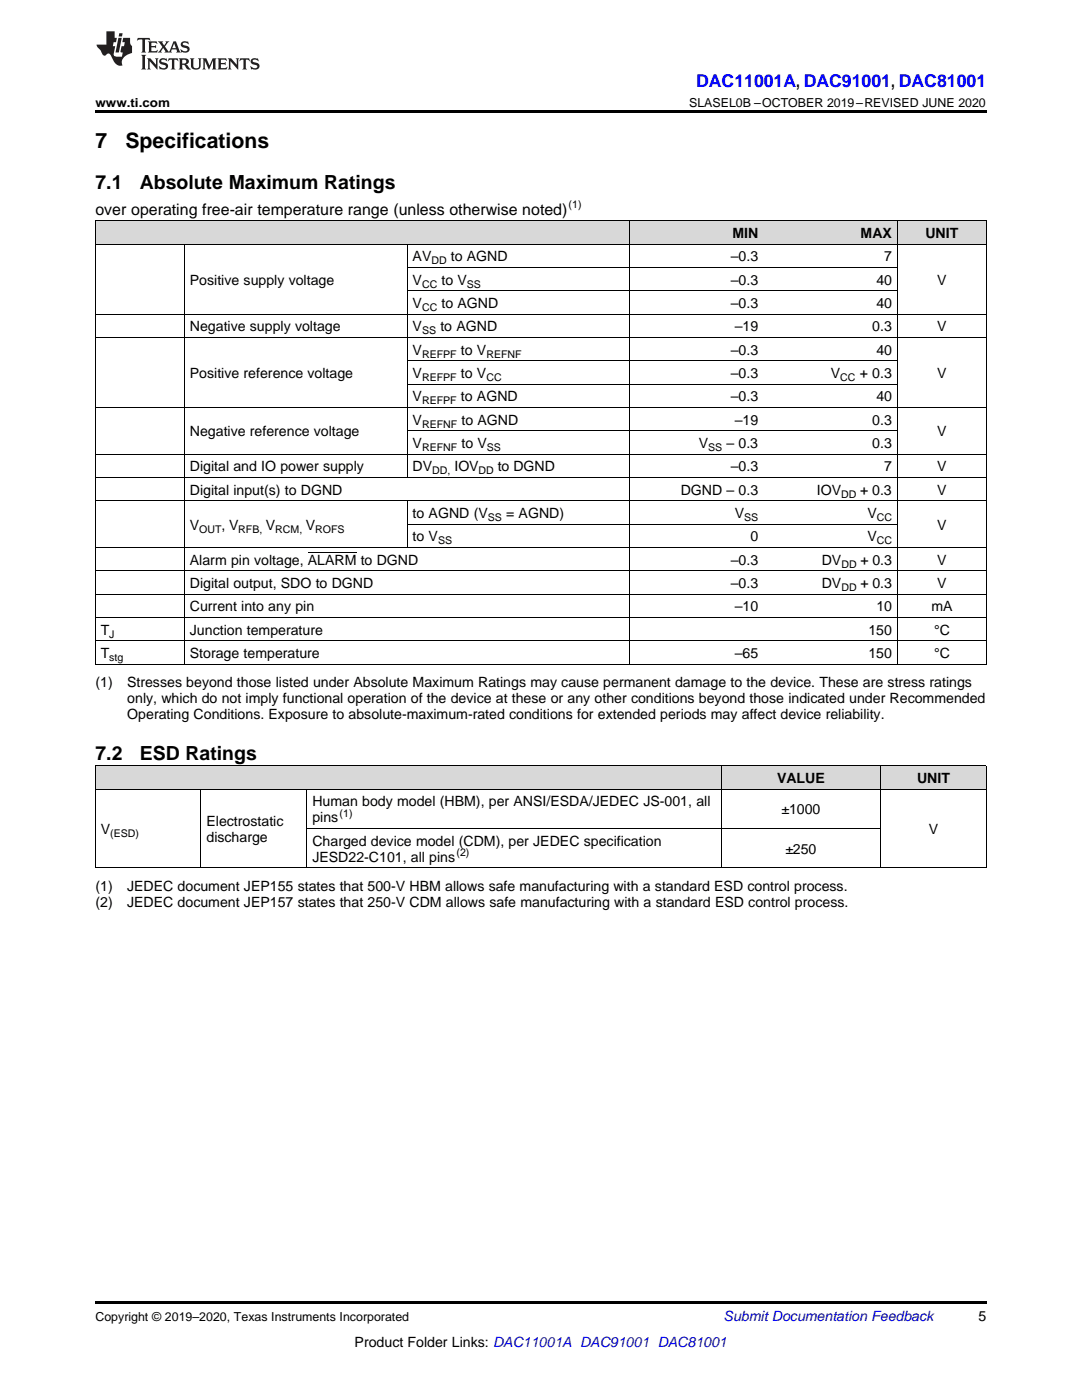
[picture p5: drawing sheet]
<svg xmlns="http://www.w3.org/2000/svg" width="216mm" height="279mm" viewBox="0 0 216 279" stroke-linecap="round" stroke-linejoin="round" font-family="sans-serif">
<defs><g id="words">
<g font-size="4.2">
<text x="19" y="29.6">7</text>
<text x="25" y="29.6">Specifications</text>
</g>
<g font-size="3.9">
<text x="19" y="37.7">7.1</text>
<text x="27.9" y="37.7">Absolute Maximum Ratings</text>
<text x="19" y="151.6">7.2</text>
<text x="27.9" y="151.6">ESD Ratings</text>
</g>
<text font-size="3.5" fill="#00f" x="138.9" y="17.3">DAC11001A, DAC91001, DAC81001</text>
<text font-size="3.2" x="19" y="42.9">over operating free-air temperature range (unless otherwise noted)</text>
<g font-size="2.8">
<text x="146.2" y="47.5">MIN</text>
<text x="171.7" y="47.5">MAX</text>
<text x="184.6" y="47.5">UNIT</text>
<text x="82.3" y="52.2">AV</text>
<text x="90" y="52.2">to AGND</text>
<text x="145.8" y="52.2">–0.3</text>
<text x="176.4" y="52.2">7</text>
<text x="37.9" y="56.8">Positive supply voltage</text>
<text x="82.3" y="56.8">V</text>
<text x="88.1" y="56.8">to V</text>
<text x="145.8" y="56.8">–0.3</text>
<text x="174.9" y="56.8">40</text>
<text x="187" y="56.8">V</text>
<text x="82.3" y="61.5">V</text>
<text x="88.1" y="61.5">to AGND</text>
<text x="145.8" y="61.5">–0.3</text>
<text x="174.9" y="61.5">40</text>
<text x="37.9" y="66.1">Negative supply voltage</text>
<text x="82.3" y="66.1">V</text>
<text x="82.3" y="70.8">V</text>
<text x="87.9" y="66.1">to AGND</text>
<text x="92" y="70.8">to V</text>
<text x="145.8" y="70.8">–0.3</text>
<text x="146.6" y="66.1">–19</text>
<text x="174.1" y="66.1">0.3</text>
<text x="174.9" y="70.8">40</text>
<text x="187" y="66.1">V</text>
<text x="37.9" y="75.5">Positive reference voltage</text>
<text x="82.3" y="75.5">V</text>
<text x="92" y="75.5">to V</text>
<text x="145.8" y="75.5">–0.3</text>
<text x="165.8" y="75.5">V</text>
<text x="171.6" y="75.5">+ 0.3</text>
<text x="187" y="75.5">V</text>
<text x="82.3" y="80.1">V</text>
<text x="92" y="80.1">to AGND</text>
<text x="145.8" y="80.1">–0.3</text>
<text x="174.9" y="80.1">40</text>
<text x="37.9" y="87.1">Negative reference voltage</text>
<text x="82.3" y="84.8">V</text>
<text x="82.3" y="89.4">V</text>
<text x="92.1" y="84.8">to AGND</text>
<text x="92.1" y="89.4">to V</text>
<text x="139.4" y="89.4">V</text>
<text x="145" y="89.4">– 0.3</text>
<text x="146.6" y="84.8">–19</text>
<text x="174.1" y="84.8">0.3</text>
<text x="174.1" y="89.4">0.3</text>
<text x="187" y="87.1">V</text>
<text x="37.9" y="94.1">Digital and IO power supply</text>
<text x="82.3" y="94.1">DV</text>
<text x="90.7" y="94.1">IOV</text>
<text x="99.3" y="94.1">to DGND</text>
<text x="145.8" y="94.1">–0.3</text>
<text x="176.4" y="94.1">7</text>
<text x="187" y="94.1">V</text>
<text x="37.9" y="98.7">Digital input(s) to DGND</text>
<text x="135.8" y="98.7">DGND – 0.3</text>
<text x="163" y="98.7">IOV</text>
<text x="171.6" y="98.7">+ 0.3</text>
<text x="187" y="98.7">V</text>
<text x="37.9" y="105.7">V</text>
<text x="44.2" y="105.7">, V</text>
<text x="53.1" y="105.7">V</text>
<text x="61" y="105.7">V</text>
<text x="82.3" y="103.4">to AGND (V</text>
<text x="101" y="103.4">= AGND)</text>
<text x="146.6" y="103.4">V</text>
<text x="173.1" y="103.4">V</text>
<text x="187" y="105.7">V</text>
<text x="37.9" y="112.7">Alarm pin voltage, ALARM to DGND</text>
<text x="82.3" y="108.1">to V</text>
<text x="145.8" y="112.7">–0.3</text>
<text x="149.8" y="108.1">0</text>
<text x="164" y="112.7">DV</text>
<text x="171.7" y="112.7">+ 0.3</text>
<text x="173.1" y="108.1">V</text>
<text x="187" y="112.7">V</text>
<text x="37.9" y="117.4">Digital output, SDO to DGND</text>
<text x="145.8" y="117.4">–0.3</text>
<text x="164" y="117.4">DV</text>
<text x="171.7" y="117.4">+ 0.3</text>
<text x="187" y="117.4">V</text>
<text x="37.9" y="122">Current into any pin</text>
<text x="146.6" y="122">–10</text>
<text x="174.9" y="122">10</text>
<text x="185.8" y="122">mA</text>
<text x="20.1" y="126.7">T</text>
<text x="20.1" y="131.3">T</text>
<text x="37.9" y="126.7">Junction temperature</text>
<text x="37.9" y="131.3">Storage temperature</text>
<text x="146.6" y="131.3">–65</text>
<text x="173.3" y="126.7">150</text>
<text x="173.3" y="131.3">150</text>
<text x="186.4" y="126.7">°C</text>
<text x="186.4" y="131.3">°C</text>
<text x="19" y="137.2">(1)</text>
<text x="25.4" y="137.2">Stresses beyond those listed under Absolute Maximum Ratings may cause permanent damage to the device. These are stress ratings</text>
<text x="25.4" y="140.4">only, which do not imply functional operation of the device at these or any other conditions beyond those indicated under Recommended</text>
<text x="25.4" y="143.5">Operating Conditions. Exposure to absolute-maximum-rated conditions for extended periods may affect device reliability.</text>
<text x="62.3" y="160.9">Human body model (HBM), per ANSI/ESDA/JEDEC JS-001, all</text>
<text x="155" y="156.3">VALUE</text>
<text x="183" y="156.3">UNIT</text>
<text x="20.1" y="166.4">V</text>
<text x="41.2" y="164.9">Electrostatic</text>
<text x="62.3" y="164.1">pins</text>
<text x="155.9" y="162.5">±1000</text>
<text x="185.3" y="166.4">V</text>
<text x="41.2" y="168">discharge</text>
<text x="62.3" y="168.8">Charged device model (CDM), per JEDEC specification</text>
<text x="62.3" y="171.9">JESD22-C101, all pins</text>
<text x="156.7" y="170.4">±250</text>
<text x="19" y="177.8">(1)</text>
<text x="25.4" y="177.8">JEDEC document JEP155 states that 500-V HBM allows safe manufacturing with a standard ESD control process.</text>
<text x="19" y="181">(2)</text>
<text x="25.4" y="181">JEDEC document JEP157 states that 250-V CDM allows safe manufacturing with a standard ESD control process.</text>
<text x="195.3" y="263.6">5</text>
<text x="70.8" y="268.9">Product Folder Links: DAC11001A DAC91001 DAC81001</text>
</g>
<text font-size="2.8" fill="#0000c8" x="144.4" y="263.6">Submit Documentation Feedback</text>
<g font-size="2.5">
<text x="19" y="21.4">www.ti.com</text>
<text x="137.5" y="21.4">SLASEL0B –OCTOBER 2019–REVISED JUNE 2020</text>
<text x="19" y="263.6">Copyright © 2019–2020, Texas Instruments Incorporated</text>
</g>
<g font-size="2.1">
<text x="113.5" y="41.6">(1)</text>
<text x="86.1" y="52.7">DD</text>
<text x="84.2" y="57.4">CC</text>
<text x="93.2" y="57.4">SS</text>
<text x="84.2" y="62.1">CC</text>
<text x="84.2" y="66.7">SS</text>
<text x="84.2" y="71.4">REFPF</text>
<text x="97" y="71.4">REFNF</text>
<text x="84.2" y="76">REFPF</text>
<text x="97" y="76">CC</text>
<text x="167.7" y="76">CC</text>
<text x="84.2" y="80.7">REFPF</text>
<text x="84.2" y="85.3">REFNF</text>
<text x="84.2" y="90">REFNF</text>
<text x="97.2" y="90">SS</text>
<text x="141.3" y="90">SS</text>
<text x="86.3" y="94.7">DD,</text>
<text x="95.5" y="94.7">DD</text>
<text x="167.9" y="99.3">DD</text>
<text x="39.8" y="106.3">OUT</text>
<text x="47.6" y="106.3">RFB,</text>
<text x="54.9" y="106.3">RCM,</text>
<text x="62.9" y="106.3">ROFS</text>
<text x="97.3" y="104">SS</text>
<text x="148.5" y="104">SS</text>
<text x="174.9" y="104">CC</text>
<text x="87.4" y="108.6">SS</text>
<text x="167.9" y="113.3">DD</text>
<text x="174.9" y="108.6">CC</text>
<text x="167.9" y="117.9">DD</text>
<text x="21.8" y="127.2">J</text>
<text x="21.8" y="131.9">stg</text>
<text x="22" y="167">(ESD)</text>
<text x="67.8" y="163">(1)</text>
<text x="91.1" y="170.8">(2)</text>
</g>
</g></defs>
<g fill="#d8d8d8">
<path d="M19 152.9h21.1v4.7h-21.1z"/>
<path d="M40.1 152.9h21.2v4.7h-21.2z"/>
<path d="M61.3 152.9h82.7v4.7h-82.7z"/>
<path d="M144 152.9h31.7v4.7h-31.7z"/>
<path d="M175.7 152.9h21.1v4.7h-21.1z"/>
<path d="M19 44.1h17.8v4.7h-17.8z"/>
<path d="M36.8 44.1h44.5v4.7h-44.5z"/>
<path d="M81.3 44.1h44.4v4.7h-44.4z"/>
<path d="M125.7 44.1h26.7v4.7h-26.7z"/>
<path d="M152.4 44.1h26.7v4.7h-26.7z"/>
<path d="M179.1 44.1h17.7v4.7h-17.7z"/>
</g>
<path d="M19 22h177.8v.5h-177.8zM19 173.2h.2zM61.2 173.2h.1zM143.9 173.2h.1zM175.6 173.2h.1zM196.7 173.2h.1zM19 259.7h177.8v.5h-177.8z" fill="#000"/>
<g fill="none" stroke="#000" stroke-width=".2">
<path d="M19 48.7h177.8M19 44.1h177.8M19.1 44.1v88.5M36.8 48.8v83.8M81.2 48.8v46.6M81.3 58h97.8M81.3 53.4h97.8M125.7 44.1v88.5M179 44.1v88.5M196.8 44.1v88.5M19 67.4h177.8M19 62.7h177.8"/>
<path d="M81.3 76.7h97.8M81.3 72h97.8M19 100h177.8M19 95.3h177.8M19 90.6h177.8M19 81.3h177.8M81.3 86h97.8M19 118.6h177.8M19 113.9h177.8M19 109.3h177.8M81.2 100v9.3M81.3 104.6h97.8"/>
<path d="M19 132.6h177.8M19 127.9h177.8M19 123.2h177.8M19 157.5h177.8M19 152.8h177.8M19.1 152.9v20.3M40.1 157.5v15.7M61.2 157.5v15.7M144 152.9v20.3M175.7 152.9v20.3M196.8 152.9v20.3M19 173.2h177.8"/>
<path d="M61.3 165.3h114.4"/>
</g>
<g fill="#231f20">
<path d="M27.5 7.6l-.1 .5 .4-.2h.6v.1v2.1l-.2 .4h1l-.3-.4v-2.1l.1-.1h.5l.5 .2-.2-.5zM29.5 8.3l.2 .3v1.5l-.2 .4h1.8l.2-.6a1.04 1.04 0 0 1-1.3 .2v-.7h.6l.3 .2v-.6l-.3 .2h-.6v-.6l.8-.1 .4 .3-.2-.5zM31.5 8.3l.9 1.1-.9 1.1h.8l-.2-.2 .5-.7 .4 .7-.2 .2h1.5l-.1-.2 .1-.4h.9l.1 .4-.2 .2h1l-.3-.3-.7-1.9h-.5l-.9 2-.8-1 .9-1h-.8l.1 .3-.3 .5-.4-.6 .2-.2zM34.7 8.6l.4 1h-.7zM36.3 8.4a.63 .63 0 0 0-.2 .7 .63 .63 0 0 0 .6 .4l.6 .2 .1 .2a.75 .75 0 0 1-.7 .4 .75 .75 0 0 1-.6-.5l.1 .7 .1-.1a1.11 1.11 0 0 0 1.5-.6 1.13 1.13 0 0 0-1.2-.8l-.1-.4a1.04 1.04 0 0 1 1.2 .2l-.2-.5-.1 .1-.5-.2zM28.2 10.9l.2 .4v2.2l-.2 .4h1l-.3-.4v-2.2l.3-.4zM29.3 11.6l.3 .4v1.5l-.3 .4h.8l-.2-.4v-1.3l1.5 1.7v-1.9l.2-.4h-.7l.2 .4v.9l-1.1-1.3zM32 11.8a.62 .62 0 0 0-.2 .7 .62 .62 0 0 0 .6 .4l.6 .1 .1 .3a.76 .76 0 0 1-.7 .3 .76 .76 0 0 1-.6-.4l.1 .7 .1-.1a1.11 1.11 0 0 0 1.5-.6 1.13 1.13 0 0 0-1.2-.8l-.1-.4a1.04 1.04 0 0 1 1.2 .2l-.2-.6-.1 .1-.5-.1zM33.7 11.6l-.2 .6a.61 .61 0 0 1 .8-.3v1.6l-.2 .4h.9l-.2-.4v-1.6a.63 .63 0 0 1 .8 .3l-.2-.6zM35.6 11.6l.3 .4v1.5l-.3 .4h1l-.2-.2v-.8l.5 .2a.76 .76 0 0 0 1.2 .7l-1-1a.58 .58 0 0 0 .6-.5 .58 .58 0 0 0-.5-.6zM36.4 11.9h.1a.45 .45 0 0 1 .5 .1 .45 .45 0 0 1 .1 .5l-.7 .2zM37.9 11.6l.2 .2a2.17 2.17 0 0 0 .3 1.9 .99 .99 0 0 0 1.6-.6v-1.1l.2-.4h-.7l.2 .2a1.92 1.92 0 0 1-.2 1.8 .6 .6 0 0 1-.9-.5v-1.1l.2-.4zM40.4 11.6l.2 .4v1.5l-.2 .4h.7l-.2-.4v-1.4l.8 1.8 .8-1.8v1.4l-.2 .4h.9l-.2-.4v-1.5l.2-.4h-.8l-.6 1.5-.6-1.5zM43.4 11.6l.2 .4v1.5l-.2 .4h1.8l.2-.6a1.04 1.04 0 0 1-1.3 .1v-.6h.5l.4 .2v-.6l-.4 .2h-.5v-.7h.8l.3 .3-.1-.6zM45.5 11.6l.2 .4v1.5l-.2 .4h.7l-.2-.4v-1.3l1.5 1.7v-1.9l.2-.4h-.7l.2 .4v.9l-1.1-1.3zM47.9 11.6l-.1 .6a.61 .61 0 0 1 .8-.3v1.6l-.3 .4h1l-.3-.4 .1-1.6a.63 .63 0 0 1 .7 .3l-.1-.6zM50.2 11.8a.62 .62 0 0 0-.2 .7 .62 .62 0 0 0 .6 .4l.6 .1 .2 .3a.76 .76 0 0 1-.8 .3 .76 .76 0 0 1-.6-.4l.1 .7 .2-.1a1.11 1.11 0 0 0 1.5-.6 1.13 1.13 0 0 0-1.3-.8l-.1-.4a1.04 1.04 0 0 1 1.2 .2l-.1-.6-.2 .1-.5-.1z"/>
<path d="M21.2 6.3v2.6h-1.9l.1 .4 .7 .9a.91 .91 0 0 0 1 .8 .56 .56 0 0 1 .5-.3 .56 .56 0 0 1 .5 .3l.4 .8a1.53 1.53 0 0 0 1.9 1.2 1.54 1.54 0 0 1 1-2.1l.9-.3v-1.4a1.52 1.52 0 0 1-.3-1.6h-1.4l-.2 .8h.5l-.2 .8h-.4l-.2 1v.2l.4 .1-.2 .8a1.93 1.93 0 0 1-1.6-.3l.3-1.8h-.5l.2-.8h.4l.2-.8h-.4v-1.3zM23.6 7.6l-.6 2.9h.7l.6-2.9zM23.8 6.6l-.1 .7h.6l.2-.7z"/>
</g>
<path d="M61.4 110.2h9.7" fill="none" stroke="#000" stroke-width=".2"/>
<use href="#words"/>
</svg>
